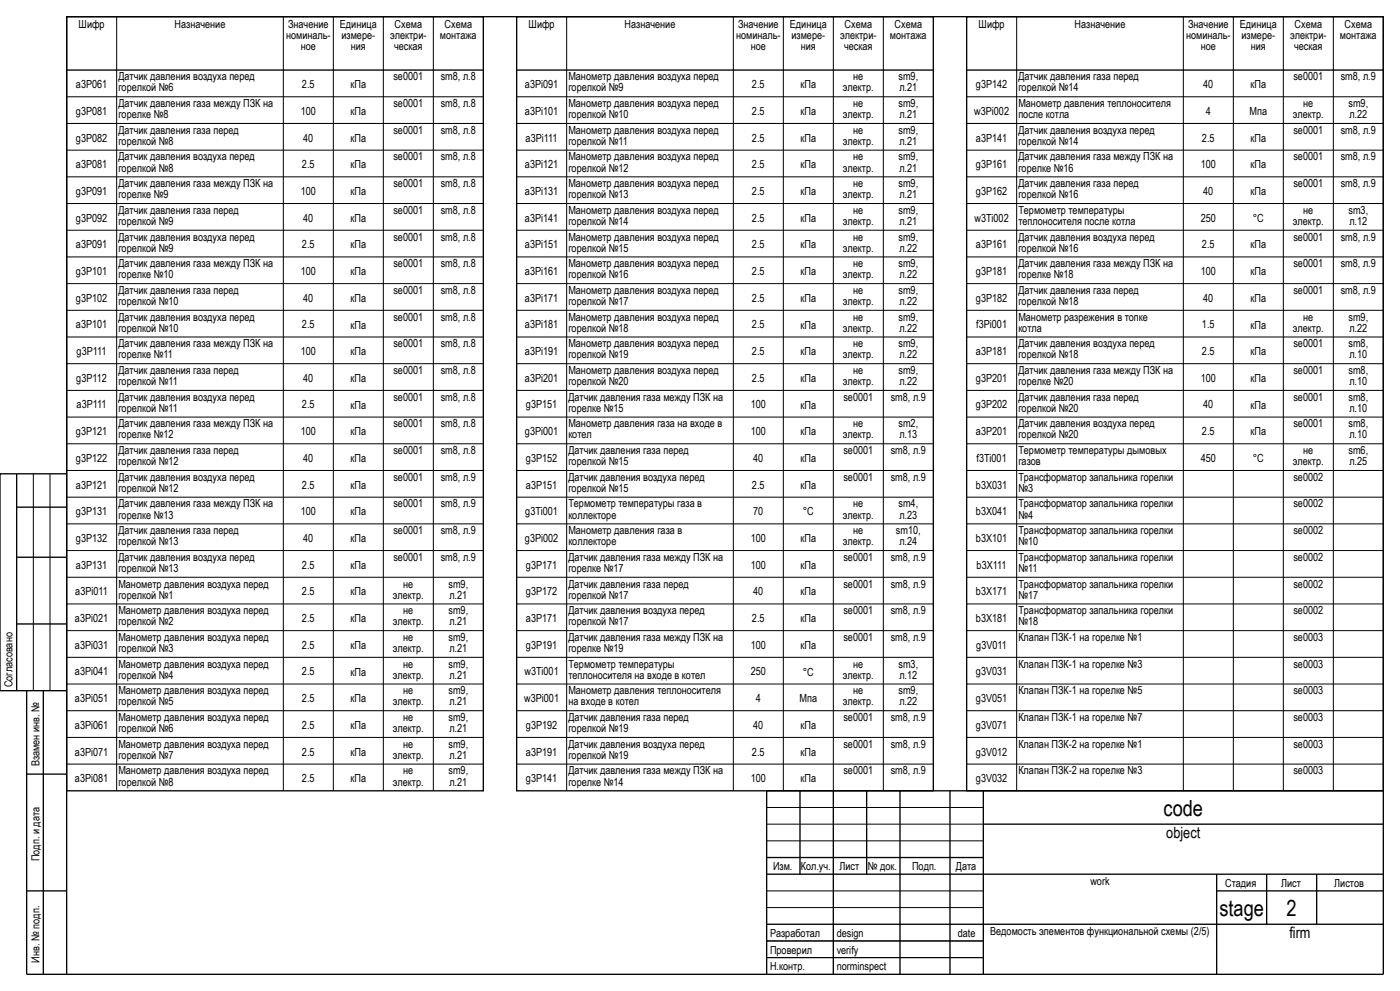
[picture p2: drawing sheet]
<svg xmlns="http://www.w3.org/2000/svg" width="420mm" height="297mm" viewBox="0 0 420 297" stroke-linecap="round" stroke-linejoin="round" font-family="sans-serif">
<defs><g id="words">
<g font-size="6.7">
<text x="349.1" y="244.6">code</text>
<text x="365.8" y="274.7">stage</text>
<text x="386" y="274.6">2</text>
</g>
<g font-size="4.7">
<text x="349.9" y="251.1">object</text>
<text x="386.8" y="281.1">firm</text>
</g>
<g font-size="3.3">
<text x="23.6" y="8.4">Шифр</text>
<text x="52.4" y="8.4">Назначение</text>
<text x="85.8" y="11.7">номиналь-</text>
<text x="86.4" y="8.3">Значение</text>
<text x="102" y="8.4">Единица</text>
<text x="102.4" y="11.7">измере-</text>
<text x="117" y="11.7">электри-</text>
<text x="118.4" y="8.3">Схема</text>
<text x="132" y="11.7">монтажа</text>
<text x="133.4" y="8.3">Схема</text>
<text x="158.6" y="8.4">Шифр</text>
<text x="187.4" y="8.4">Назначение</text>
<text x="220.8" y="11.7">номиналь-</text>
<text x="221.4" y="8.3">Значение</text>
<text x="237" y="8.4">Единица</text>
<text x="237.4" y="11.7">измере-</text>
<text x="252" y="11.7">электри-</text>
<text x="253.4" y="8.3">Схема</text>
<text x="267" y="11.7">монтажа</text>
<text x="268.4" y="8.3">Схема</text>
<text x="293.6" y="8.4">Шифр</text>
<text x="322.4" y="8.4">Назначение</text>
<text x="355.8" y="11.7">номиналь-</text>
<text x="356.4" y="8.3">Значение</text>
<text x="372" y="8.4">Единица</text>
<text x="372.4" y="11.7">измере-</text>
<text x="387" y="11.7">электри-</text>
<text x="388.4" y="8.3">Схема</text>
<text x="402" y="11.7">монтажа</text>
<text x="403.4" y="8.3">Схема</text>
<text x="90.2" y="15">ное</text>
<text x="105.2" y="15">ния</text>
<text x="118.2" y="15">ческая</text>
<text x="225.2" y="15">ное</text>
<text x="240.2" y="15">ния</text>
<text x="253.2" y="15">ческая</text>
<text x="360.2" y="15">ное</text>
<text x="375.2" y="15">ния</text>
<text x="388.2" y="15">ческая</text>
<text x="22.8" y="26.4">а3P061</text>
<text x="35.5" y="24.1">Датчик давления воздуха перед</text>
<text x="35.5" y="27.4">горелкой №6</text>
<text x="90.6" y="26.4">2.5</text>
<text x="105.2" y="26.5">кПа</text>
<text x="118" y="24.1">se0001</text>
<text x="132.2" y="24.1">sm8, л.8</text>
<text x="157.5" y="26.4">а3Pi091</text>
<text x="170.5" y="24.1">Манометр давления воздуха перед</text>
<text x="170.5" y="27.4">горелкой №9</text>
<text x="225.6" y="26.4">2.5</text>
<text x="240.2" y="26.5">кПа</text>
<text x="252.9" y="27.4">электр.</text>
<text x="256" y="24.1">не</text>
<text x="269.5" y="24.1">sm9,</text>
<text x="269.8" y="27.4">л.21</text>
<text x="292.8" y="26.4">g3P142</text>
<text x="305.5" y="24.1">Датчик давления газа перед</text>
<text x="305.5" y="27.4">горелкой №14</text>
<text x="361" y="26.4">40</text>
<text x="375.2" y="26.5">кПа</text>
<text x="388" y="24.1">se0001</text>
<text x="402.2" y="24.1">sm8, л.9</text>
<text x="22.8" y="34.4">g3P081</text>
<text x="35.5" y="32.1">Датчик давления газа между ПЗК на</text>
<text x="35.5" y="35.4">горелке №8</text>
<text x="90.2" y="34.4">100</text>
<text x="105.2" y="34.5">кПа</text>
<text x="118" y="32.1">se0001</text>
<text x="132.2" y="32.1">sm8, л.8</text>
<text x="157.5" y="34.4">а3Pi101</text>
<text x="170.5" y="32.1">Манометр давления воздуха перед</text>
<text x="170.5" y="35.4">горелкой №10</text>
<text x="225.6" y="34.4">2.5</text>
<text x="240.2" y="34.5">кПа</text>
<text x="252.9" y="35.4">электр.</text>
<text x="256" y="32.1">не</text>
<text x="269.5" y="32.1">sm9,</text>
<text x="269.8" y="35.4">л.21</text>
<text x="292.3" y="34.4">w3Pi002</text>
<text x="305.5" y="32.1">Манометр давления теплоносителя</text>
<text x="305.5" y="35.4">после котла</text>
<text x="361.7" y="34.4">4</text>
<text x="374.9" y="34.5">Мпа</text>
<text x="387.9" y="35.4">электр.</text>
<text x="391" y="32.1">не</text>
<text x="404.5" y="32.1">sm9,</text>
<text x="404.8" y="35.4">л.22</text>
<text x="35.5" y="40.1">Датчик давления газа перед</text>
<text x="118" y="40.1">se0001</text>
<text x="132.2" y="40.1">sm8, л.8</text>
<text x="170.5" y="40.1">Манометр давления воздуха перед</text>
<text x="256" y="40.1">не</text>
<text x="269.5" y="40.1">sm9,</text>
<text x="305.5" y="40.1">Датчик давления воздуха перед</text>
<text x="388" y="40.1">se0001</text>
<text x="402.2" y="40.1">sm8, л.9</text>
<text x="22.8" y="42.4">g3P082</text>
<text x="35.5" y="43.4">горелкой №8</text>
<text x="91" y="42.4">40</text>
<text x="105.2" y="42.5">кПа</text>
<text x="157.7" y="42.4">а3Pi111</text>
<text x="170.5" y="43.4">горелкой №11</text>
<text x="225.6" y="42.4">2.5</text>
<text x="240.2" y="42.5">кПа</text>
<text x="252.9" y="43.4">электр.</text>
<text x="269.8" y="43.4">л.21</text>
<text x="292.8" y="42.4">а3P141</text>
<text x="305.5" y="43.4">горелкой №14</text>
<text x="360.6" y="42.4">2.5</text>
<text x="375.2" y="42.5">кПа</text>
<text x="22.8" y="50.4">а3P081</text>
<text x="35.5" y="48.1">Датчик давления воздуха перед</text>
<text x="35.5" y="51.4">горелкой №8</text>
<text x="90.6" y="50.4">2.5</text>
<text x="105.2" y="50.5">кПа</text>
<text x="118" y="48.1">se0001</text>
<text x="132.2" y="48.1">sm8, л.8</text>
<text x="157.5" y="50.4">а3Pi121</text>
<text x="170.5" y="48.1">Манометр давления воздуха перед</text>
<text x="170.5" y="51.4">горелкой №12</text>
<text x="225.6" y="50.4">2.5</text>
<text x="240.2" y="50.5">кПа</text>
<text x="252.9" y="51.4">электр.</text>
<text x="256" y="48.1">не</text>
<text x="269.5" y="48.1">sm9,</text>
<text x="269.8" y="51.4">л.21</text>
<text x="292.8" y="50.4">g3P161</text>
<text x="305.5" y="48.1">Датчик давления газа между ПЗК на</text>
<text x="305.5" y="51.4">горелке №16</text>
<text x="360.2" y="50.4">100</text>
<text x="375.2" y="50.5">кПа</text>
<text x="388" y="48.1">se0001</text>
<text x="402.2" y="48.1">sm8, л.9</text>
<text x="22.8" y="58.4">g3P091</text>
<text x="35.5" y="56.1">Датчик давления газа между ПЗК на</text>
<text x="35.5" y="59.4">горелке №9</text>
<text x="90.2" y="58.4">100</text>
<text x="105.2" y="58.5">кПа</text>
<text x="118" y="56.1">se0001</text>
<text x="132.2" y="56.1">sm8, л.8</text>
<text x="157.5" y="58.4">а3Pi131</text>
<text x="170.5" y="56.1">Манометр давления воздуха перед</text>
<text x="170.5" y="59.4">горелкой №13</text>
<text x="225.6" y="58.4">2.5</text>
<text x="240.2" y="58.5">кПа</text>
<text x="252.9" y="59.4">электр.</text>
<text x="256" y="56.1">не</text>
<text x="269.5" y="56.1">sm9,</text>
<text x="269.8" y="59.4">л.21</text>
<text x="292.8" y="58.4">g3P162</text>
<text x="305.5" y="56.1">Датчик давления газа перед</text>
<text x="305.5" y="59.4">горелкой №16</text>
<text x="361" y="58.4">40</text>
<text x="375.2" y="58.5">кПа</text>
<text x="388" y="56.1">se0001</text>
<text x="402.2" y="56.1">sm8, л.9</text>
<text x="35.5" y="64.1">Датчик давления газа перед</text>
<text x="118" y="64.1">se0001</text>
<text x="132.2" y="64.1">sm8, л.8</text>
<text x="170.5" y="64.1">Манометр давления воздуха перед</text>
<text x="256" y="64.1">не</text>
<text x="269.5" y="64.1">sm9,</text>
<text x="305.5" y="64.1">Термометр температуры</text>
<text x="391" y="64.1">не</text>
<text x="404.5" y="64.1">sm3,</text>
<text x="22.8" y="66.4">g3P092</text>
<text x="35.5" y="67.4">горелкой №9</text>
<text x="91" y="66.4">40</text>
<text x="105.2" y="66.5">кПа</text>
<text x="157.5" y="66.4">а3Pi141</text>
<text x="170.5" y="67.4">горелкой №14</text>
<text x="225.6" y="66.4">2.5</text>
<text x="240.2" y="66.5">кПа</text>
<text x="252.9" y="67.4">электр.</text>
<text x="269.8" y="67.4">л.21</text>
<text x="292.4" y="66.4">w3Ti002</text>
<text x="305.5" y="67.4">теплоносителя после котла</text>
<text x="360.2" y="66.4">250</text>
<text x="375.8" y="66.5">°C</text>
<text x="387.9" y="67.4">электр.</text>
<text x="404.8" y="67.4">л.12</text>
<text x="22.8" y="74.4">а3P091</text>
<text x="35.5" y="72.1">Датчик давления воздуха перед</text>
<text x="35.5" y="75.4">горелкой №9</text>
<text x="90.6" y="74.4">2.5</text>
<text x="105.2" y="74.5">кПа</text>
<text x="118" y="72.1">se0001</text>
<text x="132.2" y="72.1">sm8, л.8</text>
<text x="157.5" y="74.4">а3Pi151</text>
<text x="170.5" y="72.1">Манометр давления воздуха перед</text>
<text x="170.5" y="75.4">горелкой №15</text>
<text x="225.6" y="74.4">2.5</text>
<text x="240.2" y="74.5">кПа</text>
<text x="252.9" y="75.4">электр.</text>
<text x="256" y="72.1">не</text>
<text x="269.5" y="72.1">sm9,</text>
<text x="269.8" y="75.4">л.22</text>
<text x="292.8" y="74.4">а3P161</text>
<text x="305.5" y="72.1">Датчик давления воздуха перед</text>
<text x="305.5" y="75.4">горелкой №16</text>
<text x="360.6" y="74.4">2.5</text>
<text x="375.2" y="74.5">кПа</text>
<text x="388" y="72.1">se0001</text>
<text x="402.2" y="72.1">sm8, л.9</text>
<text x="22.8" y="82.4">g3P101</text>
<text x="35.5" y="80.1">Датчик давления газа между ПЗК на</text>
<text x="35.5" y="83.4">горелке №10</text>
<text x="90.2" y="82.4">100</text>
<text x="105.2" y="82.5">кПа</text>
<text x="118" y="80.1">se0001</text>
<text x="132.2" y="80.1">sm8, л.8</text>
<text x="157.5" y="82.4">а3Pi161</text>
<text x="170.5" y="80.1">Манометр давления воздуха перед</text>
<text x="170.5" y="83.4">горелкой №16</text>
<text x="225.6" y="82.4">2.5</text>
<text x="240.2" y="82.5">кПа</text>
<text x="252.9" y="83.4">электр.</text>
<text x="256" y="80.1">не</text>
<text x="269.5" y="80.1">sm9,</text>
<text x="269.8" y="83.4">л.22</text>
<text x="292.8" y="82.4">g3P181</text>
<text x="305.5" y="80.1">Датчик давления газа между ПЗК на</text>
<text x="305.5" y="83.4">горелке №18</text>
<text x="360.2" y="82.4">100</text>
<text x="375.2" y="82.5">кПа</text>
<text x="388" y="80.1">se0001</text>
<text x="402.2" y="80.1">sm8, л.9</text>
<text x="35.5" y="88.1">Датчик давления газа перед</text>
<text x="118" y="88.1">se0001</text>
<text x="132.2" y="88.1">sm8, л.8</text>
<text x="170.5" y="88.1">Манометр давления воздуха перед</text>
<text x="256" y="88.1">не</text>
<text x="269.5" y="88.1">sm9,</text>
<text x="305.5" y="88.1">Датчик давления газа перед</text>
<text x="388" y="88.1">se0001</text>
<text x="402.2" y="88.1">sm8, л.9</text>
<text x="22.8" y="90.4">g3P102</text>
<text x="35.5" y="91.4">горелкой №10</text>
<text x="91" y="90.4">40</text>
<text x="105.2" y="90.5">кПа</text>
<text x="157.5" y="90.4">а3Pi171</text>
<text x="170.5" y="91.4">горелкой №17</text>
<text x="225.6" y="90.4">2.5</text>
<text x="240.2" y="90.5">кПа</text>
<text x="252.9" y="91.4">электр.</text>
<text x="269.8" y="91.4">л.22</text>
<text x="292.8" y="90.4">g3P182</text>
<text x="305.5" y="91.4">горелкой №18</text>
<text x="361" y="90.4">40</text>
<text x="375.2" y="90.5">кПа</text>
<text x="22.8" y="98.4">а3P101</text>
<text x="35.5" y="96.1">Датчик давления воздуха перед</text>
<text x="35.5" y="99.4">горелкой №10</text>
<text x="90.6" y="98.4">2.5</text>
<text x="105.2" y="98.5">кПа</text>
<text x="118" y="96.1">se0001</text>
<text x="132.2" y="96.1">sm8, л.8</text>
<text x="157.5" y="98.4">а3Pi181</text>
<text x="170.5" y="96.1">Манометр давления воздуха перед</text>
<text x="170.5" y="99.4">горелкой №18</text>
<text x="225.6" y="98.4">2.5</text>
<text x="240.2" y="98.5">кПа</text>
<text x="252.9" y="99.4">электр.</text>
<text x="256" y="96.1">не</text>
<text x="269.5" y="96.1">sm9,</text>
<text x="269.8" y="99.4">л.22</text>
<text x="292.9" y="98.4">f3Pi001</text>
<text x="305.5" y="96.1">Манометр разрежения в топке</text>
<text x="305.5" y="99.4">котла</text>
<text x="360.6" y="98.4">1.5</text>
<text x="375.2" y="98.5">кПа</text>
<text x="387.9" y="99.4">электр.</text>
<text x="391" y="96.1">не</text>
<text x="404.5" y="96.1">sm9,</text>
<text x="404.8" y="99.4">л.22</text>
<text x="23" y="106.4">g3P111</text>
<text x="35.5" y="104.1">Датчик давления газа между ПЗК на</text>
<text x="35.5" y="107.4">горелке №11</text>
<text x="90.2" y="106.4">100</text>
<text x="105.2" y="106.5">кПа</text>
<text x="118" y="104.1">se0001</text>
<text x="132.2" y="104.1">sm8, л.8</text>
<text x="157.5" y="106.4">а3Pi191</text>
<text x="170.5" y="104.1">Манометр давления воздуха перед</text>
<text x="170.5" y="107.4">горелкой №19</text>
<text x="225.6" y="106.4">2.5</text>
<text x="240.2" y="106.5">кПа</text>
<text x="252.9" y="107.4">электр.</text>
<text x="256" y="104.1">не</text>
<text x="269.5" y="104.1">sm9,</text>
<text x="269.8" y="107.4">л.22</text>
<text x="292.8" y="106.4">а3P181</text>
<text x="305.5" y="104.1">Датчик давления воздуха перед</text>
<text x="305.5" y="107.4">горелкой №18</text>
<text x="360.6" y="106.4">2.5</text>
<text x="375.2" y="106.5">кПа</text>
<text x="388" y="104.1">se0001</text>
<text x="404.5" y="104.1">sm8,</text>
<text x="404.8" y="107.4">л.10</text>
<text x="35.5" y="112.1">Датчик давления газа перед</text>
<text x="118" y="112.1">se0001</text>
<text x="132.2" y="112.1">sm8, л.8</text>
<text x="170.5" y="112.1">Манометр давления воздуха перед</text>
<text x="256" y="112.1">не</text>
<text x="269.5" y="112.1">sm9,</text>
<text x="305.5" y="112.1">Датчик давления газа между ПЗК на</text>
<text x="388" y="112.1">se0001</text>
<text x="404.5" y="112.1">sm8,</text>
<text x="22.9" y="114.4">g3P112</text>
<text x="35.5" y="115.4">горелкой №11</text>
<text x="91" y="114.4">40</text>
<text x="105.2" y="114.5">кПа</text>
<text x="157.5" y="114.4">а3Pi201</text>
<text x="170.5" y="115.4">горелкой №20</text>
<text x="225.6" y="114.4">2.5</text>
<text x="240.2" y="114.5">кПа</text>
<text x="252.9" y="115.4">электр.</text>
<text x="269.8" y="115.4">л.22</text>
<text x="292.8" y="114.4">g3P201</text>
<text x="305.5" y="115.4">горелке №20</text>
<text x="360.2" y="114.4">100</text>
<text x="375.2" y="114.5">кПа</text>
<text x="404.8" y="115.4">л.10</text>
<text x="23" y="122.4">а3P111</text>
<text x="35.5" y="120.1">Датчик давления воздуха перед</text>
<text x="35.5" y="123.4">горелкой №11</text>
<text x="90.6" y="122.4">2.5</text>
<text x="105.2" y="122.5">кПа</text>
<text x="118" y="120.1">se0001</text>
<text x="132.2" y="120.1">sm8, л.8</text>
<text x="157.8" y="122.4">g3P151</text>
<text x="170.5" y="120.1">Датчик давления газа между ПЗК на</text>
<text x="170.5" y="123.4">горелке №15</text>
<text x="225.2" y="122.4">100</text>
<text x="240.2" y="122.5">кПа</text>
<text x="253" y="120.1">se0001</text>
<text x="267.2" y="120.1">sm8, л.9</text>
<text x="292.8" y="122.4">g3P202</text>
<text x="305.5" y="120.1">Датчик давления газа перед</text>
<text x="305.5" y="123.4">горелкой №20</text>
<text x="361" y="122.4">40</text>
<text x="375.2" y="122.5">кПа</text>
<text x="388" y="120.1">se0001</text>
<text x="404.5" y="120.1">sm8,</text>
<text x="404.8" y="123.4">л.10</text>
<text x="22.8" y="130.4">g3P121</text>
<text x="35.5" y="128.1">Датчик давления газа между ПЗК на</text>
<text x="35.5" y="131.4">горелке №12</text>
<text x="90.2" y="130.4">100</text>
<text x="105.2" y="130.5">кПа</text>
<text x="118" y="128.1">se0001</text>
<text x="132.2" y="128.1">sm8, л.8</text>
<text x="157.5" y="130.4">g3Pi001</text>
<text x="170.5" y="128.1">Манометр давления газа на входе в</text>
<text x="170.5" y="131.4">котел</text>
<text x="225.2" y="130.4">100</text>
<text x="240.2" y="130.5">кПа</text>
<text x="252.9" y="131.4">электр.</text>
<text x="256" y="128.1">не</text>
<text x="269.5" y="128.1">sm2,</text>
<text x="269.8" y="131.4">л.13</text>
<text x="292.8" y="130.4">а3P201</text>
<text x="305.5" y="128.1">Датчик давления воздуха перед</text>
<text x="305.5" y="131.4">горелкой №20</text>
<text x="360.6" y="130.4">2.5</text>
<text x="375.2" y="130.5">кПа</text>
<text x="388" y="128.1">se0001</text>
<text x="404.5" y="128.1">sm8,</text>
<text x="404.8" y="131.4">л.10</text>
<text x="35.5" y="136.1">Датчик давления газа перед</text>
<text x="118" y="136.1">se0001</text>
<text x="132.2" y="136.1">sm8, л.8</text>
<text x="170.5" y="136.1">Датчик давления газа перед</text>
<text x="253" y="136.1">se0001</text>
<text x="267.2" y="136.1">sm8, л.9</text>
<text x="305.5" y="136.1">Термометр температуры дымовых</text>
<text x="391" y="136.1">не</text>
<text x="404.5" y="136.1">sm6,</text>
<text x="22.8" y="138.4">g3P122</text>
<text x="35.5" y="139.4">горелкой №12</text>
<text x="91" y="138.4">40</text>
<text x="105.2" y="138.5">кПа</text>
<text x="157.8" y="138.4">g3P152</text>
<text x="170.5" y="139.4">горелкой №15</text>
<text x="226" y="138.4">40</text>
<text x="240.2" y="138.5">кПа</text>
<text x="293" y="138.4">f3Ti001</text>
<text x="305.5" y="139.4">газов</text>
<text x="360.2" y="138.4">450</text>
<text x="375.8" y="138.5">°C</text>
<text x="387.9" y="139.4">электр.</text>
<text x="404.8" y="139.4">л.25</text>
<text x="22.8" y="146.4">а3P121</text>
<text x="35.5" y="144.1">Датчик давления воздуха перед</text>
<text x="35.5" y="147.4">горелкой №12</text>
<text x="90.6" y="146.4">2.5</text>
<text x="105.2" y="146.5">кПа</text>
<text x="118" y="144.1">se0001</text>
<text x="132.2" y="144.1">sm8, л.9</text>
<text x="157.8" y="146.4">а3P151</text>
<text x="170.5" y="144.1">Датчик давления воздуха перед</text>
<text x="170.5" y="147.4">горелкой №15</text>
<text x="225.6" y="146.4">2.5</text>
<text x="240.2" y="146.5">кПа</text>
<text x="253" y="144.1">se0001</text>
<text x="267.2" y="144.1">sm8, л.9</text>
<text x="292.8" y="146.4">b3X031</text>
<text x="305.5" y="144.1">Трансформатор запальника горелки</text>
<text x="305.5" y="147.4">№3</text>
<text x="388" y="144.1">se0002</text>
<text x="22.8" y="154.4">g3P131</text>
<text x="35.5" y="152.1">Датчик давления газа между ПЗК на</text>
<text x="35.5" y="155.4">горелке №13</text>
<text x="90.2" y="154.4">100</text>
<text x="105.2" y="154.5">кПа</text>
<text x="118" y="152.1">se0001</text>
<text x="132.2" y="152.1">sm8, л.9</text>
<text x="157.6" y="154.4">g3Ti001</text>
<text x="170.5" y="152.1">Термометр температуры газа в</text>
<text x="170.5" y="155.4">коллекторе</text>
<text x="226" y="154.4">70</text>
<text x="240.8" y="154.5">°C</text>
<text x="252.9" y="155.4">электр.</text>
<text x="256" y="152.1">не</text>
<text x="269.5" y="152.1">sm4,</text>
<text x="269.8" y="155.4">л.23</text>
<text x="292.8" y="154.4">b3X041</text>
<text x="305.5" y="152.1">Трансформатор запальника горелки</text>
<text x="305.5" y="155.4">№4</text>
<text x="388" y="152.1">se0002</text>
<text x="35.5" y="160.1">Датчик давления газа перед</text>
<text x="118" y="160.1">se0001</text>
<text x="132.2" y="160.1">sm8, л.9</text>
<text x="170.5" y="160.1">Манометр давления газа в</text>
<text x="256" y="160.1">не</text>
<text x="268.8" y="160.1">sm10,</text>
<text x="305.5" y="160.1">Трансформатор запальника горелки</text>
<text x="388" y="160.1">se0002</text>
<text x="22.8" y="162.4">g3P132</text>
<text x="35.5" y="163.4">горелкой №13</text>
<text x="91" y="162.4">40</text>
<text x="105.2" y="162.5">кПа</text>
<text x="157.5" y="162.4">g3Pi002</text>
<text x="170.5" y="163.4">коллекторе</text>
<text x="225.2" y="162.4">100</text>
<text x="240.2" y="162.5">кПа</text>
<text x="252.9" y="163.4">электр.</text>
<text x="269.8" y="163.4">л.24</text>
<text x="292.8" y="162.4">b3X101</text>
<text x="305.5" y="163.4">№10</text>
<text x="22.8" y="170.4">а3P131</text>
<text x="35.5" y="168.1">Датчик давления воздуха перед</text>
<text x="35.5" y="171.4">горелкой №13</text>
<text x="90.6" y="170.4">2.5</text>
<text x="105.2" y="170.5">кПа</text>
<text x="118" y="168.1">se0001</text>
<text x="132.2" y="168.1">sm8, л.9</text>
<text x="157.8" y="170.4">g3P171</text>
<text x="170.5" y="168.1">Датчик давления газа между ПЗК на</text>
<text x="170.5" y="171.4">горелке №17</text>
<text x="225.2" y="170.4">100</text>
<text x="240.2" y="170.5">кПа</text>
<text x="253" y="168.1">se0001</text>
<text x="267.2" y="168.1">sm8, л.9</text>
<text x="293" y="170.4">b3X111</text>
<text x="305.5" y="168.1">Трансформатор запальника горелки</text>
<text x="305.5" y="171.4">№11</text>
<text x="388" y="168.1">se0002</text>
<text x="22.6" y="178.4">а3Pi011</text>
<text x="35.5" y="176.1">Манометр давления воздуха перед</text>
<text x="35.5" y="179.4">горелкой №1</text>
<text x="90.6" y="178.4">2.5</text>
<text x="105.2" y="178.5">кПа</text>
<text x="117.9" y="179.4">электр.</text>
<text x="121" y="176.1">не</text>
<text x="134.5" y="176.1">sm9,</text>
<text x="134.8" y="179.4">л.21</text>
<text x="157.8" y="178.4">g3P172</text>
<text x="170.5" y="176.1">Датчик давления газа перед</text>
<text x="170.5" y="179.4">горелкой №17</text>
<text x="226" y="178.4">40</text>
<text x="240.2" y="178.5">кПа</text>
<text x="253" y="176.1">se0001</text>
<text x="267.2" y="176.1">sm8, л.9</text>
<text x="292.8" y="178.4">b3X171</text>
<text x="305.5" y="176.1">Трансформатор запальника горелки</text>
<text x="305.5" y="179.4">№17</text>
<text x="388" y="176.1">se0002</text>
<text x="35.5" y="184.1">Манометр давления воздуха перед</text>
<text x="121" y="184.1">не</text>
<text x="134.5" y="184.1">sm9,</text>
<text x="170.5" y="184.1">Датчик давления воздуха перед</text>
<text x="253" y="184.1">se0001</text>
<text x="267.2" y="184.1">sm8, л.9</text>
<text x="305.5" y="184.1">Трансформатор запальника горелки</text>
<text x="388" y="184.1">se0002</text>
<text x="22.5" y="186.4">а3Pi021</text>
<text x="35.5" y="187.4">горелкой №2</text>
<text x="90.6" y="186.4">2.5</text>
<text x="105.2" y="186.5">кПа</text>
<text x="117.9" y="187.4">электр.</text>
<text x="134.8" y="187.4">л.21</text>
<text x="157.8" y="186.4">а3P171</text>
<text x="170.5" y="187.4">горелкой №17</text>
<text x="225.6" y="186.4">2.5</text>
<text x="240.2" y="186.5">кПа</text>
<text x="292.8" y="186.4">b3X181</text>
<text x="305.5" y="187.4">№18</text>
<text x="22.5" y="194.4">а3Pi031</text>
<text x="35.5" y="192.1">Манометр давления воздуха перед</text>
<text x="35.5" y="195.4">горелкой №3</text>
<text x="90.6" y="194.4">2.5</text>
<text x="105.2" y="194.5">кПа</text>
<text x="117.9" y="195.4">электр.</text>
<text x="121" y="192.1">не</text>
<text x="134.5" y="192.1">sm9,</text>
<text x="134.8" y="195.4">л.21</text>
<text x="157.8" y="194.4">g3P191</text>
<text x="170.5" y="192.1">Датчик давления газа между ПЗК на</text>
<text x="170.5" y="195.4">горелке №19</text>
<text x="225.2" y="194.4">100</text>
<text x="240.2" y="194.5">кПа</text>
<text x="253" y="192.1">se0001</text>
<text x="267.2" y="192.1">sm8, л.9</text>
<text x="292.9" y="194.4">g3V011</text>
<text x="305.5" y="192.1">Клапан ПЗК-1 на горелке №1</text>
<text x="388" y="192.1">se0003</text>
<text x="22.5" y="202.4">а3Pi041</text>
<text x="35.5" y="200.1">Манометр давления воздуха перед</text>
<text x="35.5" y="203.4">горелкой №4</text>
<text x="90.6" y="202.4">2.5</text>
<text x="105.2" y="202.5">кПа</text>
<text x="117.9" y="203.4">электр.</text>
<text x="121" y="200.1">не</text>
<text x="134.5" y="200.1">sm9,</text>
<text x="134.8" y="203.4">л.21</text>
<text x="157.4" y="202.4">w3Ti001</text>
<text x="170.5" y="200.1">Термометр температуры</text>
<text x="170.5" y="203.4">теплоносителя на входе в котел</text>
<text x="225.2" y="202.4">250</text>
<text x="240.8" y="202.5">°C</text>
<text x="252.9" y="203.4">электр.</text>
<text x="256" y="200.1">не</text>
<text x="269.5" y="200.1">sm3,</text>
<text x="269.8" y="203.4">л.12</text>
<text x="292.8" y="202.4">g3V031</text>
<text x="305.5" y="200.1">Клапан ПЗК-1 на горелке №3</text>
<text x="388" y="200.1">se0003</text>
<text x="3.8" y="206" transform="rotate(-90 3.8 206)">Согласовано</text>
<text x="35.5" y="208.1">Манометр давления воздуха перед</text>
<text x="121" y="208.1">не</text>
<text x="134.5" y="208.1">sm9,</text>
<text x="170.5" y="208.1">Манометр давления теплоносителя</text>
<text x="256" y="208.1">не</text>
<text x="269.5" y="208.1">sm9,</text>
<text x="305.5" y="208.1">Клапан ПЗК-1 на горелке №5</text>
<text x="388" y="208.1">se0003</text>
<text x="22.5" y="210.4">а3Pi051</text>
<text x="35.5" y="211.4">горелкой №5</text>
<text x="90.6" y="210.4">2.5</text>
<text x="105.2" y="210.5">кПа</text>
<text x="117.9" y="211.4">электр.</text>
<text x="134.8" y="211.4">л.21</text>
<text x="157.3" y="210.4">w3Pi001</text>
<text x="170.5" y="211.4">на входе в котел</text>
<text x="226.7" y="210.4">4</text>
<text x="239.9" y="210.5">Мпа</text>
<text x="252.9" y="211.4">электр.</text>
<text x="269.8" y="211.4">л.22</text>
<text x="292.8" y="210.4">g3V051</text>
<text x="22.5" y="218.4">а3Pi061</text>
<text x="35.5" y="216.1">Манометр давления воздуха перед</text>
<text x="35.5" y="219.4">горелкой №6</text>
<text x="90.6" y="218.4">2.5</text>
<text x="105.2" y="218.5">кПа</text>
<text x="117.9" y="219.4">электр.</text>
<text x="121" y="216.1">не</text>
<text x="134.5" y="216.1">sm9,</text>
<text x="134.8" y="219.4">л.21</text>
<text x="157.8" y="218.4">g3P192</text>
<text x="170.5" y="216.1">Датчик давления газа перед</text>
<text x="170.5" y="219.4">горелкой №19</text>
<text x="226" y="218.4">40</text>
<text x="240.2" y="218.5">кПа</text>
<text x="253" y="216.1">se0001</text>
<text x="267.2" y="216.1">sm8, л.9</text>
<text x="292.8" y="218.4">g3V071</text>
<text x="305.5" y="216.1">Клапан ПЗК-1 на горелке №7</text>
<text x="388" y="216.1">se0003</text>
<text x="22.5" y="226.4">а3Pi071</text>
<text x="35.5" y="224.1">Манометр давления воздуха перед</text>
<text x="35.5" y="227.4">горелкой №7</text>
<text x="90.6" y="226.4">2.5</text>
<text x="105.2" y="226.5">кПа</text>
<text x="117.9" y="227.4">электр.</text>
<text x="121" y="224.1">не</text>
<text x="134.5" y="224.1">sm9,</text>
<text x="134.8" y="227.4">л.21</text>
<text x="157.8" y="226.4">а3P191</text>
<text x="170.5" y="224.1">Датчик давления воздуха перед</text>
<text x="170.5" y="227.4">горелкой №19</text>
<text x="225.6" y="226.4">2.5</text>
<text x="240.2" y="226.5">кПа</text>
<text x="253" y="224.1">se0001</text>
<text x="267.2" y="224.1">sm8, л.9</text>
<text x="292.8" y="226.4">g3V012</text>
<text x="305.5" y="224.1">Клапан ПЗК-2 на горелке №1</text>
<text x="388" y="224.1">se0003</text>
<text x="11.8" y="229.7" transform="rotate(-90 11.8 229.7)">Взамен инв. №</text>
<text x="35.5" y="232.1">Манометр давления воздуха перед</text>
<text x="121" y="232.1">не</text>
<text x="134.5" y="232.1">sm9,</text>
<text x="170.5" y="232.1">Датчик давления газа между ПЗК на</text>
<text x="253" y="232.1">se0001</text>
<text x="267.2" y="232.1">sm8, л.9</text>
<text x="305.5" y="232.1">Клапан ПЗК-2 на горелке №3</text>
<text x="388" y="232.1">se0003</text>
<text x="22.5" y="234.4">а3Pi081</text>
<text x="35.5" y="235.4">горелкой №8</text>
<text x="90.6" y="234.4">2.5</text>
<text x="105.2" y="234.5">кПа</text>
<text x="117.9" y="235.4">электр.</text>
<text x="134.8" y="235.4">л.21</text>
<text x="157.8" y="234.4">g3P141</text>
<text x="170.5" y="235.4">горелке №14</text>
<text x="225.2" y="234.4">100</text>
<text x="240.2" y="234.5">кПа</text>
<text x="292.8" y="234.4">g3V032</text>
<text x="11.8" y="258.1" transform="rotate(-90 11.8 258.1)">Подп. и дата</text>
<text x="231.9" y="260.8">Изм.</text>
<text x="240.2" y="260.8">Кол.уч.</text>
<text x="251.8" y="260.8">Лист</text>
<text x="260.4" y="260.8">№ док.</text>
<text x="273.6" y="260.8">Подп.</text>
<text x="286.8" y="260.8">Дата</text>
<text x="327.1" y="265.1">work</text>
<text x="367.5" y="265.8">Стадия</text>
<text x="384.3" y="265.8">Лист</text>
<text x="400.3" y="265.8">Листов</text>
<text x="231" y="280.7">Разработал</text>
<text x="251" y="280.8">design</text>
<text x="287.3" y="280.8">date</text>
<text x="297.1" y="280.1">Ведомость элементов функциональной схемы (2/5)</text>
<text x="231" y="285.8">Проверил</text>
<text x="251" y="285.8">verify</text>
<text x="11.8" y="288.5" transform="rotate(-90 11.8 288.5)">Инв. № подп.</text>
<text x="231" y="290.8">Н.контр.</text>
<text x="251" y="290.8">norminspect</text>
</g>
</g></defs>
<g fill="#000" stroke="#000" stroke-width=".3">
<path d="M20 29h125zM20 37h125zM155 29h125zM155 37h125zM290 29h125zM290 37h125zM20 45h125zM20 53h125zM155 45h125zM155 53h125zM290 45h125zM290 53h125z"/>
<path d="M20 61h125zM20 69h125zM20 77h125zM155 61h125zM155 69h125zM155 77h125zM290 61h125zM290 69h125zM290 77h125zM20 85h125zM20 93h125zM155 85h125z"/>
<path d="M155 93h125zM290 85h125zM290 93h125zM20 101h125zM20 109h125zM20 117h125zM155 101h125zM155 109h125zM155 117h125zM290 101h125zM290 109h125zM290 117h125z"/>
<path d="M20 125h125zM20 133h125zM155 125h125zM155 133h125zM290 125h125zM290 133h125zM20 141h125zM20 149h125zM20 157h125zM155 141h125zM155 149h125zM155 157h125z"/>
<path d="M290 141h125zM290 149h125zM290 157h125zM20 165h125zM20 173h125zM155 165h125zM155 173h125zM290 165h125zM290 173h125zM20 181h125zM20 189h125zM20 197h125z"/>
<path d="M155 181h125zM155 189h125zM155 197h125zM290 181h125zM290 189h125zM290 197h125zM10 142v65zM15 142v65zM20 205h125zM20 213h125zM155 205h125zM155 213h125z"/>
<path d="M290 205h125zM290 213h125zM20 221h125zM20 229h125zM35 5v232zM85 5v232zM100 5v232zM115 5v232zM130 5v232zM155 221h125zM155 229h125zM170 5v232z"/>
<path d="M220 5v232zM235 5v232zM250 5v232zM265 5v232zM290 221h125zM290 229h125zM305 5v232zM355 5v232zM370 5v232zM385 5v232zM400 5v232zM230 252h65z"/>
<path d="M230 247h65zM230 242h65zM230 277h65zM230 272h65zM230 267h65zM230 287h65zM230 282h65z"/>
</g>
<g fill="#000" stroke="#000" stroke-width=".4">
<path d="M20 5h395zM20 21h125zM155 21h125zM290 21h125zM5 152h15zM5 167h15zM5 187h15zM5 142v65zM8 207v85zM13 207v85zM8 232h12zM230 237h185z"/>
<path d="M230 257h65zM295 247h120zM8 267h12zM230 262h185zM240 237v25zM260 237v25zM295 277h120zM365 267h50zM380 262v15zM395 262v15zM8 292h407zM20 5v287z"/>
<path d="M230 237v55zM250 237v55zM270 237v55zM285 237v55zM295 237v55zM365 262v30zM415 5v287z"/>
</g>
<path d="M20 5h125v232h-125zM155 5h125v232h-125zM290 5h125v232h-125zM20 142h-20v65h20" fill="none" stroke="#000" stroke-width=".4"/>
<use href="#words"/>
</svg>
